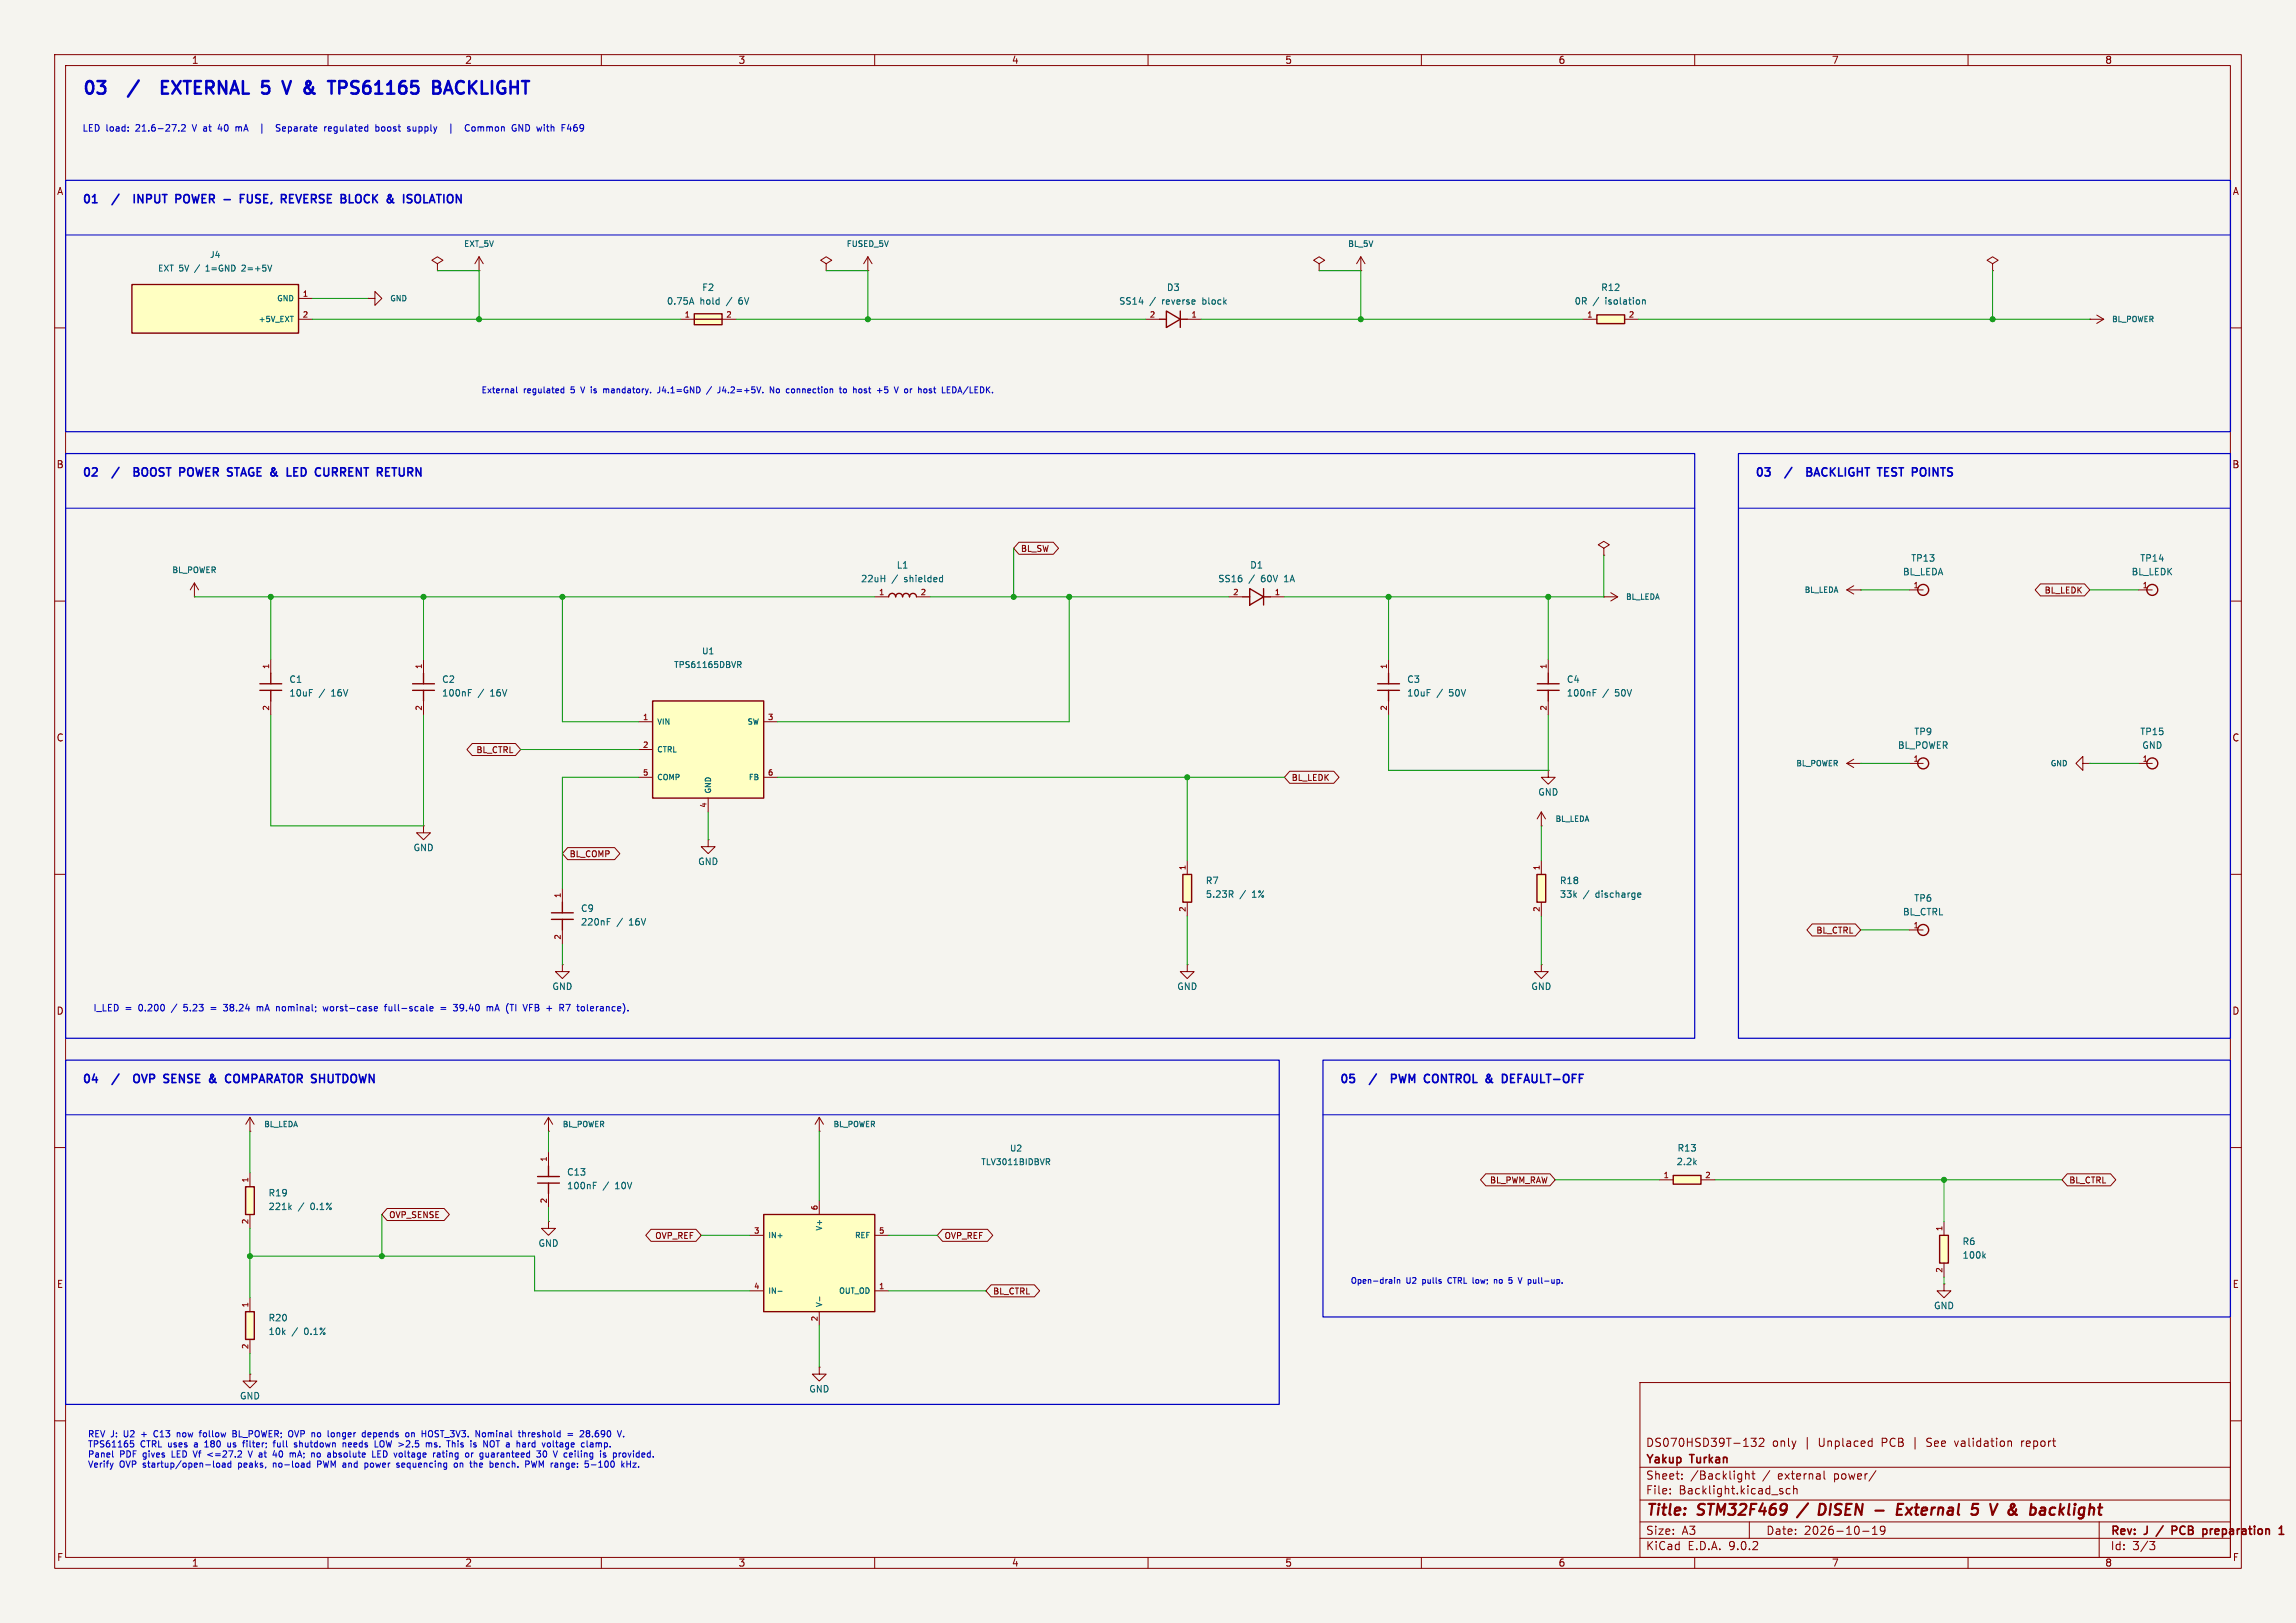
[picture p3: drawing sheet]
<svg xmlns="http://www.w3.org/2000/svg" width="420mm" height="297mm" viewBox="0 0 420 297" stroke-linecap="round" stroke-linejoin="round" font-family="sans-serif">
<defs><g id="words">
<g font-size="3.2" fill="#0000c2">
<text x="15" y="18.4">03</text>
<text x="32.5" y="18.4">EXTERNAL 5</text>
<text x="56.7" y="18.4">V</text>
<text x="61.3" y="18.4">&amp;</text>
<text x="66.8" y="18.4">TPS61165</text>
<text x="86.7" y="18.4">BACKLIGHT</text>
</g>
<g font-size="2.8" fill="#840000">
<text x="301" y="277.9">Title:</text>
<text x="310.6" y="277.9">STM32F469</text>
<text x="334.3" y="277.9">DISEN</text>
<text x="350.2" y="277.9">External</text>
<text x="364.7" y="277.9">5</text>
<text x="369" y="277.9">V &amp;</text>
<text x="377.8" y="277.9">backlight</text>
</g>
<g font-size="2.1" fill="#0000c2">
<text x="15" y="38">01</text>
<text x="26.4" y="38">INPUT</text>
<text x="34.6" y="38">POWER</text>
<text x="44" y="38">-</text>
<text x="47.6" y="38">FUSE,</text>
<text x="55.7" y="38">REVERSE</text>
<text x="67.3" y="38">BLOCK</text>
<text x="76.3" y="38">&amp;</text>
<text x="79.9" y="38">ISOLATION</text>
<text x="15" y="87.9">02</text>
<text x="26.4" y="87.9">BOOST</text>
<text x="35.4" y="87.9">POWER</text>
<text x="44.7" y="87.9">STAGE &amp;</text>
<text x="56.8" y="87.9">LED</text>
<text x="62.6" y="87.9">CURRENT</text>
<text x="74.5" y="87.9">RETURN</text>
<text x="321" y="87.9">03</text>
<text x="332.4" y="87.9">BACKLIGHT TEST</text>
<text x="352.9" y="87.9">POINTS</text>
<text x="15" y="199">04</text>
<text x="26.4" y="199">OVP</text>
<text x="32.5" y="199">SENSE</text>
<text x="41.4" y="199">&amp;</text>
<text x="45" y="199">COMPARATOR SHUTDOWN</text>
<text x="245" y="199">05</text>
<text x="256.4" y="199">PWM</text>
<text x="263.1" y="199">CONTROL</text>
<text x="274.9" y="199">&amp;</text>
<text x="278.5" y="199">DEFAULT-OFF</text>
</g>
<g font-size="2.1" fill="#840000">
<text x="301" y="268.2">Yakup</text>
<text x="301" y="265">DS070HSD39T-132</text>
<text x="309.3" y="268.2">Turkan</text>
<text x="324.1" y="265">only</text>
<text x="330.1" y="265">|</text>
<text x="332.8" y="265">Unplaced</text>
<text x="344.5" y="265">PCB</text>
<text x="350.3" y="265">|</text>
<text x="353" y="265">See</text>
<text x="358.3" y="265">validation</text>
<text x="370.6" y="265">report</text>
<text x="301" y="273.7">File:</text>
<text x="301" y="271">Sheet:</text>
<text x="307.1" y="273.7">Backlight.kicad_sch</text>
<text x="309.2" y="271">/Backlight</text>
<text x="322.5" y="271">/</text>
<text x="325.4" y="271">external</text>
<text x="335.8" y="271">power/</text>
<text x="301" y="281.1">Size:</text>
<text x="307.6" y="281.1">A3</text>
<text x="323" y="281.1">Date:</text>
<text x="330" y="281.1">2026-10-19</text>
<text x="386" y="281.3">Rev:</text>
<text x="392.4" y="281.3">J</text>
<text x="398.6" y="281.3">PCB</text>
<text x="404.8" y="281.3">preparation</text>
<text x="301" y="283.9">KiCad</text>
<text x="308.7" y="283.9">E.D.A.</text>
<text x="316.3" y="283.9">9.0.2</text>
<text x="386" y="283.9">Id:</text>
<text x="390.1" y="283.9">3/3</text>
</g>
<g font-size="1.8" fill="#840000">
<text x="35" y="11.9">1</text>
<text x="85" y="11.9">2</text>
<text x="135" y="11.9">3</text>
<text x="185" y="11.9">4</text>
<text x="235" y="11.9">5</text>
<text x="285" y="11.9">6</text>
<text x="335" y="11.9">7</text>
<text x="385" y="11.9">8</text>
<text x="10.3" y="35.9">A</text>
<text x="408.3" y="35.9">A</text>
<text x="10.3" y="85.9">B</text>
<text x="408.2" y="85.9">B</text>
<text x="10.3" y="135.9">C</text>
<text x="408.2" y="135.9">C</text>
<text x="10.3" y="185.9">D</text>
<text x="408.2" y="185.9">D</text>
<text x="10.3" y="235.9">E</text>
<text x="408.3" y="235.9">E</text>
<text x="10.3" y="285.9">F</text>
<text x="35" y="286.9">1</text>
<text x="85" y="286.9">2</text>
<text x="135" y="286.9">3</text>
<text x="185" y="286.9">4</text>
<text x="235" y="286.9">5</text>
<text x="285" y="286.9">6</text>
<text x="335" y="286.9">7</text>
<text x="385" y="286.9">8</text>
<text x="408.3" y="285.9">F</text>
</g>
<g font-size="1.7" fill="#0000c2">
<text x="15" y="24.4">LED load:</text>
<text x="25" y="24.4">21.6-27.2</text>
<text x="35.6" y="24.4">V at</text>
<text x="40.7" y="24.4">40</text>
<text x="44.1" y="24.4">mA</text>
<text x="52.4" y="24.4">Separate</text>
<text x="61.4" y="24.4">regulated</text>
<text x="71" y="24.4">boost</text>
<text x="77" y="24.4">supply</text>
<text x="85.1" y="24.4">|</text>
<text x="88.5" y="24.4">Common</text>
<text x="97.3" y="24.4">GND with</text>
<text x="106.8" y="24.4">F469</text>
<text x="17" y="185.4">I_LED</text>
<text x="22.9" y="185.4">=</text>
<text x="25.5" y="185.4">0.200</text>
<text x="31.8" y="185.4">/</text>
<text x="34.2" y="185.4">5.23</text>
<text x="41.9" y="185.4">38.24</text>
<text x="48.2" y="185.4">mA</text>
<text x="51.9" y="185.4">nominal;</text>
<text x="60.8" y="185.4">worst-case</text>
<text x="72.3" y="185.4">full-scale</text>
<text x="82.6" y="185.4">=</text>
<text x="85.3" y="185.4">39.40</text>
<text x="91.5" y="185.4">mA</text>
<text x="95.3" y="185.4">(TI</text>
<text x="98.7" y="185.4">VFB +</text>
<text x="105.7" y="185.4">R7</text>
<text x="109.2" y="185.4">tolerance).</text>
</g>
<g font-size="1.7" fill="#006464">
<text x="128.3" y="53.4">F2</text>
<text x="213.3" y="53.4">D3</text>
<text x="292.8" y="53.4">R12</text>
<text x="121.9" y="55.9">0.75A</text>
<text x="128" y="55.9">hold</text>
<text x="133.1" y="55.9">/</text>
<text x="135.5" y="55.9">6V</text>
<text x="204.6" y="55.9">SS14</text>
<text x="210.3" y="55.9">/</text>
<text x="212.7" y="55.9">reverse</text>
<text x="220.3" y="55.9">block</text>
<text x="287.9" y="55.9">0R</text>
<text x="291.4" y="55.9">/</text>
<text x="293.8" y="55.9">isolation</text>
<text x="157.4" y="106.7">22uH</text>
<text x="163.2" y="106.7">/</text>
<text x="163.9" y="104.2">L1</text>
<text x="165.5" y="106.7">shielded</text>
<text x="222.7" y="106.7">SS16</text>
<text x="228.4" y="106.7">/</text>
<text x="228.6" y="104.2">D1</text>
<text x="230.8" y="106.7">60V</text>
<text x="235.3" y="106.7">1A</text>
<text x="348" y="105.5">BL_LEDA</text>
<text x="349.5" y="103">TP13</text>
<text x="389.8" y="105.5">BL_LEDK</text>
<text x="391.4" y="103">TP14</text>
<text x="52.8" y="125.2">C1</text>
<text x="80.8" y="125.2">C2</text>
<text x="257.3" y="125.2">C3</text>
<text x="286.5" y="125.2">C4</text>
<text x="52.8" y="127.7">10uF</text>
<text x="58.4" y="127.7">/</text>
<text x="60.7" y="127.7">16V</text>
<text x="80.8" y="127.7">100nF</text>
<text x="87.4" y="127.7">/</text>
<text x="89.8" y="127.7">16V</text>
<text x="257.3" y="127.7">10uF</text>
<text x="262.8" y="127.7">/</text>
<text x="265.2" y="127.7">50V</text>
<text x="286.5" y="127.7">100nF</text>
<text x="293.2" y="127.7">/</text>
<text x="295.6" y="127.7">50V</text>
<text x="347.1" y="137.2">BL_POWER</text>
<text x="350.1" y="134.7">TP9</text>
<text x="391.4" y="134.7">TP15</text>
<text x="391.8" y="137.2">GND</text>
<text x="281.3" y="145.8">GND</text>
<text x="75.5" y="156">GND</text>
<text x="127.6" y="158.5">GND</text>
<text x="220.5" y="162">R7</text>
<text x="285.2" y="162">R18</text>
<text x="106.2" y="167.1">C9</text>
<text x="220.5" y="164.5">5.23R</text>
<text x="226.8" y="164.5">/</text>
<text x="229.2" y="164.5">1%</text>
<text x="285.2" y="164.5">33k</text>
<text x="289.6" y="164.5">/</text>
<text x="292" y="164.5">discharge</text>
<text x="348" y="167.7">BL_CTRL</text>
<text x="350.1" y="165.2">TP6</text>
<text x="106.2" y="169.6">220nF</text>
<text x="112.8" y="169.6">/</text>
<text x="115.2" y="169.6">16V</text>
<text x="100.9" y="181.4">GND</text>
<text x="215.2" y="181.4">GND</text>
<text x="280" y="181.4">GND</text>
<text x="103.6" y="215.3">C13</text>
<text x="306.6" y="213.4">2.2k</text>
<text x="306.8" y="210.9">R13</text>
<text x="49" y="219.1">R19</text>
<text x="49" y="221.6">221k</text>
<text x="54.5" y="221.6">/</text>
<text x="56.9" y="221.6">0.1%</text>
<text x="103.6" y="217.8">100nF</text>
<text x="110.3" y="217.8">/</text>
<text x="112.7" y="217.8">10V</text>
<text x="98.4" y="228.3">GND</text>
<text x="358.9" y="228">R6</text>
<text x="358.9" y="230.5">100k</text>
<text x="353.7" y="239.8">GND</text>
<text x="49" y="244.5">10k</text>
<text x="49" y="242">R20</text>
<text x="53.4" y="244.5">/</text>
<text x="55.8" y="244.5">0.1%</text>
<text x="43.8" y="256.3">GND</text>
<text x="147.9" y="255">GND</text>
</g>
<g font-size="1.6" fill="#0000c2">
<text x="16" y="263.4">REV J:</text>
<text x="22.8" y="263.4">U2</text>
<text x="26.2" y="263.4">+</text>
<text x="28.7" y="263.4">C13</text>
<text x="33.2" y="263.4">now</text>
<text x="37.6" y="263.4">follow</text>
<text x="43.8" y="263.4">BL_POWER;</text>
<text x="54.3" y="263.4">OVP no</text>
<text x="61.9" y="263.4">longer</text>
<text x="68.4" y="263.4">depends</text>
<text x="76.6" y="263.4">on</text>
<text x="79.8" y="263.4">HOST_3V3.</text>
<text x="89.9" y="263.4">Nominal</text>
<text x="98" y="263.4">threshold</text>
<text x="107.1" y="263.4">=</text>
<text x="109.7" y="263.4">28.690</text>
<text x="16" y="265.2">TPS61165</text>
<text x="16" y="267.1">Panel</text>
<text x="16" y="268.9">Verify</text>
<text x="21.9" y="268.9">OVP startup/open-load</text>
<text x="21.9" y="267.1">PDF</text>
<text x="25.7" y="265.2">CTRL uses</text>
<text x="26.3" y="267.1">gives</text>
<text x="31.8" y="267.1">LED Vf</text>
<text x="35.9" y="265.2">a</text>
<text x="38" y="265.2">180</text>
<text x="38.8" y="267.1">&lt;=27.2</text>
<text x="42.4" y="265.2">us</text>
<text x="44" y="268.9">peaks,</text>
<text x="45.5" y="265.2">filter;</text>
<text x="46.6" y="267.1">V at</text>
<text x="50.5" y="268.9">no-load</text>
<text x="51.3" y="265.2">full</text>
<text x="51.4" y="267.1">40</text>
<text x="54.7" y="267.1">mA;</text>
<text x="55.3" y="265.2">shutdown</text>
<text x="58.9" y="268.9">PWM and</text>
<text x="58.9" y="267.1">no</text>
<text x="62.1" y="267.1">absolute</text>
<text x="64.4" y="265.2">needs</text>
<text x="68" y="268.9">power</text>
<text x="70.5" y="265.2">LOW &gt;2.5</text>
<text x="70.5" y="267.1">LED voltage</text>
<text x="74.1" y="268.9">sequencing</text>
<text x="80.3" y="265.2">ms.</text>
<text x="82.1" y="267.1">rating</text>
<text x="84.4" y="265.2">This</text>
<text x="84.8" y="268.9">on</text>
<text x="88" y="268.9">the</text>
<text x="88.2" y="267.1">or</text>
<text x="88.9" y="265.2">is</text>
<text x="91.1" y="267.1">guaranteed</text>
<text x="91.5" y="265.2">NOT a</text>
<text x="91.8" y="268.9">bench.</text>
<text x="98.1" y="265.2">hard</text>
<text x="98.5" y="268.9">PWM range:</text>
<text x="101.8" y="267.1">30</text>
<text x="103" y="265.2">voltage</text>
<text x="105.1" y="267.1">V ceiling</text>
<text x="109.9" y="268.9">5-100</text>
<text x="110.3" y="265.2">clamp.</text>
<text x="114" y="267.1">is</text>
<text x="116.6" y="267.1">provided.</text>
<text x="116.8" y="268.9">kHz.</text>
</g>
<g font-size="1.5" fill="#006464">
<text x="38.3" y="47.4">J4</text>
<text x="84.8" y="45.4">EXT_5V</text>
<text x="154.8" y="45.4">FUSED_5V</text>
<text x="246.5" y="45.4">BL_5V</text>
<text x="28.8" y="49.9">EXT 5V</text>
<text x="35.8" y="49.9">/</text>
<text x="38.1" y="49.9">1=GND</text>
<text x="44.9" y="49.9">2=+5V</text>
<text x="31.4" y="105.1">BL_POWER</text>
<text x="128.3" y="119.9">U1</text>
<text x="123.2" y="122.4">TPS61165DBVR</text>
<text x="179.4" y="213.4">TLV3011BIDBVR</text>
<text x="184.6" y="210.9">U2</text>
</g>
<g font-size="1.5" fill="#0000c2">
<text x="88" y="72.3">External</text>
<text x="95.8" y="72.3">regulated</text>
<text x="104.6" y="72.3">5</text>
<text x="106.7" y="72.3">V is</text>
<text x="111.2" y="72.3">mandatory.</text>
<text x="121.4" y="72.3">J4.1=GND</text>
<text x="130.7" y="72.3">/</text>
<text x="132.9" y="72.3">J4.2=+5V.</text>
<text x="142.7" y="72.3">No</text>
<text x="145.9" y="72.3">connection</text>
<text x="155.9" y="72.3">to</text>
<text x="158.6" y="72.3">host</text>
<text x="163.2" y="72.3">+5</text>
<text x="166.7" y="72.3">V or</text>
<text x="171.5" y="72.3">host</text>
<text x="176.1" y="72.3">LEDA/LEDK.</text>
<text x="247" y="235.3">Open-drain</text>
<text x="257.2" y="235.3">U2</text>
<text x="260.4" y="235.3">pulls</text>
<text x="265.3" y="235.3">CTRL low;</text>
<text x="274.2" y="235.3">no</text>
<text x="277.2" y="235.3">5</text>
<text x="279.2" y="235.3">V pull-up.</text>
</g>
<g font-size="1.5" fill="#840000">
<text x="186.7" y="101.2">BL_SW</text>
<text x="373.9" y="108.8">BL_LEDK</text>
<text x="87" y="138">BL_CTRL</text>
<text x="236.2" y="143.1">BL_LEDK</text>
<text x="104.1" y="157.1">BL_COMP</text>
<text x="332.1" y="171">BL_CTRL</text>
<text x="272.4" y="216.8">BL_PWM_RAW</text>
<text x="378.4" y="216.8">BL_CTRL</text>
<text x="71.1" y="223.1">OVP_SENSE</text>
<text x="119.7" y="226.9">OVP_REF</text>
<text x="172.7" y="226.9">OVP_REF</text>
<text x="181.6" y="237.1">BL_CTRL</text>
</g>
<g font-size="1.4" fill="#006464">
<text x="47.2" y="59.1">+5V_EXT</text>
<text x="50.6" y="55.3">GND</text>
<text x="71.3" y="55.3">GND</text>
<text x="386.2" y="59.1">BL_POWER</text>
<text x="297.3" y="109.9">BL_LEDA</text>
<text x="330" y="108.7">BL_LEDA</text>
<text x="120.1" y="132.8">VIN</text>
<text x="120.1" y="137.9">CTRL</text>
<text x="136.6" y="132.8">SW</text>
<text x="120.1" y="143">COMP</text>
<text x="136.8" y="143">FB</text>
<text x="328.5" y="140.4">BL_POWER</text>
<text x="375" y="140.4">GND</text>
<text x="130.3" y="145.3" transform="rotate(-90 130.3 145.3)">GND</text>
<text x="284.4" y="150.6">BL_LEDA</text>
<text x="48.2" y="206.5">BL_LEDA</text>
<text x="102.8" y="206.5">BL_POWER</text>
<text x="152.4" y="206.5">BL_POWER</text>
<text x="140.4" y="226.8">IN+</text>
<text x="150.6" y="225.4" transform="rotate(-90 150.6 225.4)">V+</text>
<text x="156.3" y="226.8">REF</text>
<text x="140.4" y="236.9">IN-</text>
<text x="150.6" y="239.3" transform="rotate(-90 150.6 239.3)">V-</text>
<text x="153.3" y="236.9">OUT_OD</text>
</g>
<g font-size="1.4" fill="#a90000">
<text x="55.3" y="54.4">1</text>
<text x="55.3" y="58.2">2</text>
<text x="125.1" y="58.2">1</text>
<text x="132.7" y="58.2">2</text>
<text x="210.2" y="58.2">2</text>
<text x="217.8" y="58.2">1</text>
<text x="290.2" y="58.2">1</text>
<text x="297.8" y="58.2">2</text>
<text x="349.9" y="107.7">1</text>
<text x="391.8" y="107.7">1</text>
<text x="160.7" y="109">1</text>
<text x="168.3" y="109">2</text>
<text x="225.5" y="109">2</text>
<text x="233.1" y="109">1</text>
<text x="49.3" y="122.5" transform="rotate(-90 49.3 122.5)">1</text>
<text x="77.2" y="122.5" transform="rotate(-90 77.2 122.5)">1</text>
<text x="253.7" y="122.5" transform="rotate(-90 253.7 122.5)">1</text>
<text x="283" y="122.5" transform="rotate(-90 283 122.5)">1</text>
<text x="49.3" y="130.1" transform="rotate(-90 49.3 130.1)">2</text>
<text x="77.2" y="130.1" transform="rotate(-90 77.2 130.1)">2</text>
<text x="117.5" y="131.8">1</text>
<text x="140.4" y="131.8">3</text>
<text x="253.7" y="130.1" transform="rotate(-90 253.7 130.1)">2</text>
<text x="283" y="130.1" transform="rotate(-90 283 130.1)">2</text>
<text x="117.5" y="136.9">2</text>
<text x="117.5" y="142">5</text>
<text x="140.4" y="142">6</text>
<text x="349.9" y="139.4">1</text>
<text x="391.8" y="139.4">1</text>
<text x="129.3" y="147.9" transform="rotate(-90 129.3 147.9)">4</text>
<text x="216.9" y="159.4" transform="rotate(-90 216.9 159.4)">1</text>
<text x="281.7" y="159.4" transform="rotate(-90 281.7 159.4)">1</text>
<text x="102.6" y="164.4" transform="rotate(-90 102.6 164.4)">1</text>
<text x="216.9" y="167" transform="rotate(-90 216.9 167)">2</text>
<text x="281.7" y="167" transform="rotate(-90 281.7 167)">2</text>
<text x="102.6" y="172.1" transform="rotate(-90 102.6 172.1)">2</text>
<text x="349.9" y="169.9">1</text>
<text x="100.1" y="212.7" transform="rotate(-90 100.1 212.7)">1</text>
<text x="304.2" y="215.6">1</text>
<text x="311.8" y="215.6">2</text>
<text x="45.5" y="216.5" transform="rotate(-90 45.5 216.5)">1</text>
<text x="100.1" y="220.3" transform="rotate(-90 100.1 220.3)">2</text>
<text x="149.6" y="221.6" transform="rotate(-90 149.6 221.6)">6</text>
<text x="45.5" y="224.1" transform="rotate(-90 45.5 224.1)">2</text>
<text x="137.8" y="225.8">3</text>
<text x="160.7" y="225.8">5</text>
<text x="355.3" y="225.4" transform="rotate(-90 355.3 225.4)">1</text>
<text x="355.3" y="233" transform="rotate(-90 355.3 233)">2</text>
<text x="45.5" y="239.4" transform="rotate(-90 45.5 239.4)">1</text>
<text x="137.8" y="236">4</text>
<text x="160.7" y="236">1</text>
<text x="149.6" y="241.9" transform="rotate(-90 149.6 241.9)">2</text>
<text x="45.5" y="247" transform="rotate(-90 45.5 247)">2</text>
</g>
</g></defs>
<path d="M0 0h420v297h-420z" fill="#f5f4ef" stroke="#f5f4ef" stroke-width=".18"/>
<g fill="none" stroke="#840000" stroke-width=".18">
<path d="M10 10h400v277h-400zM12 12h396v273h-396zM60 10v2M110 10v2M160 10v2M210 10v2M260 10v2M310 10v2M360 10v2M67.3 54.6h1.3v-1.3l1.2 1.3-1.2 1.3v-1.3M67.3 54.6h.1M80 48.3l1-.7-1-.6-1 .6 1 .7v1.2"/>
<path d="M80 49.5h.1M87.6 49.5h.1M87.6 47l-.7 1.3M87.6 47l.8 1.3M87.6 47v2.5M382.3 58.4h.1M382.3 58.4h2.5M383.5 57.7l1.3 .7M384.8 58.4l-1.3 .8M10 60h2M408 60h2M10 110h2"/>
<path d="M408 110h2M77.5 120.7v2.5M77.5 128.3v2.5M391.2 139.7h2.5M10 160h2M408 160h2M10 210h2M408 210h2M100.3 223.5v1.3h1.3l-1.3 1.3-1.2-1.3h1.2M100.3 223.5h.1M300 253h108v32h-108zM10 260h2"/>
<path d="M300 278.5h108M300 274.5h108M300 268.5h108M305.5 273.2v.2M305.5 272.5v.1M307.7 270.5v.2M307.7 269.8v.1M319.3 269.2v1.5M319.3 269.8l.2-.1 .4 .1v.9M320 278.5v3M320.3 263.2h.9l-.5 .6 .5 .1v.6l-.3 .2h-.4l-.2-.2M320.4 269.7h.6"/>
<path d="M320.7 269.2v1.3l.3 .2M321.8 263.3l.6-.1 .2 .1 .1 .3-1 1.1h1M325.9 272.9l.3 .2-.3 .3M325.9 272.4l.2 .1M327.4 272.5l-.4-.1-.3 .3v.4l.2 .2h.5M328.1 272.5l.2-.1 .4 .1v.9M328.1 271.9v1.5M333.7 269.2v1.3l.2 .2M342 263.7l.4 .1M342.4 264.6l-.4 .1M342.4 263.2v1.5M342.5 279.7l.4-.4v1.5"/>
<path d="M343.2 269.1l-1.3 1.9M344.8 279.9l-.3 .3h-.3l-.3-.3 .2-.5 .4-.1 .2 .1a.99 .99 0 0 1-.3 1.4h-.3M357.5 263.7l.4 1M367.5 263.7h.2l.2 .2v.8M369.8 263.7v1M370.1 263.7l-.3 .3M384 278.5v6.5M408 260h2M60 285v2M110 285v2M160 285v2M210 285v2"/>
<path d="M260 285v2M300 281.5h108M310 285v2M340.7 280.2h1.2M342.5 280.8h.9M360 285v2M393.2 282.1h1l-.5 .6 .4 .1 .1 .5-.3 .3h-.5"/>
</g>
<path d="M395.7 279.2l-1.3 1.9M398 279.4l-.7-.1v1.5M398 280l-.7 .1M403.5 279.9l.2 .2v.4l-.2 .2M416.9 279.7l.4-.4v1.5M416.9 280.8h.9" fill="none" stroke="#840000" stroke-width=".3"/>
<path d="M330.7 275.1l-2 2.6M333.7 275.3l-.8-.1-.2 2h.4l.6-.3M343 276.4h1.6M347.1 276.2h.7M348.2 275.2h-1l-.2 2h.9M348.7 275.9l.9 1.3M349.8 275.9l-1.2 1.3M368.5 275.6l-.9 .7a.52 .52 0 0 0-.1 .8 .52 .52 0 0 0 .8-.1l.3-.4M368.5 275.5l-.2-.3a.41 .41 0 0 0-.5 .5l.2 .6 .7 .8M376.9 275.2l-.2 2M377 276.4l.4 .8M377.6 275.9l-.9 .7" fill="none" stroke="#840000" stroke-width=".4"/>
<g fill="none" stroke="#840000" stroke-width=".25">
<path d="M75.5 125.1h4M75.5 126.3h4M77.5 123.2v1.9M77.5 126.3v2"/>
<circle cx="393.7" cy="139.7" r="1"/>
</g>
<path d="M85.7 126.7h.4M85.7 126.2h.5" fill="none" stroke="#006464" stroke-width=".18"/>
<path d="M127 57.4h5.1v2h-5.1z" fill="#ffffc2"/>
<path d="M127 57.4h5.1v2h-5.1zM127 58.4h5.1" fill="none" stroke="#840000" stroke-width=".25"/>
<path d="M124.5 58.4h2.5M132.1 58.4h2.5" fill="none" stroke="#840000" stroke-width=".18"/>
<path d="M126.5 54.5l.4 1.2" fill="none" stroke="#006464" stroke-width=".18"/>
<path d="M24.1 52.1h30.5v8.9h-30.5z" fill="#ffffc2"/>
<g fill="none" stroke="#840000" stroke-width=".25">
<path d="M24.1 52.1h30.5v8.9h-30.5zM162.6 109.2a.63 .63 0 0 1 .6-.6 .63 .63 0 0 1 .6 .6 .63 .63 0 0 1 .7-.6 .63 .63 0 0 1 .6 .6 .63 .63 0 0 1 .6-.6 .63 .63 0 0 1 .7 .6 .63 .63 0 0 1 .6-.6 .63 .63 0 0 1 .6 .6M281.2 125.1h4M281.2 126.3h4M283.2 123.2v1.9M283.2 126.3v2"/>
<circle cx="351.8" cy="107.9" r="1"/>
<circle cx="393.7" cy="107.9" r="1"/>
</g>
<g fill="none" stroke="#840000" stroke-width=".18">
<path d="M54.6 54.6h2.5M54.6 58.4h2.5M35.6 109.2h.1M35.6 106.7l-.8 1.3M35.6 106.7l.7 1.3M35.6 106.7v2.5M160 109.2h2.6M167.6 109.2h2.6M293.4 100.3l1-.6-1-.6-1 .6 1 .6v1.3M293.4 101.6h.1M293.4 109.2h.1M293.4 109.2h2.5"/>
<path d="M294.6 108.5l1.3 .7M295.9 109.2l-1.3 .8M337.8 108h2.6M337.8 108l1.3 .7M339.1 107.2l-1.3 .8M340.4 108h.1M349.2 108h2.6M391.2 108h2.5M283.2 120.7v2.5M283.2 128.3v2.5M283.2 141v1.2h1.3l-1.3 1.3-1.3-1.3h1.3M283.2 141h.1"/>
</g>
<path d="M37.7 49.6h.6M37.8 48.8h-.1M44.4 48.5l-.1 .1M44.8 49l-.6 .6h.7M53.1 57.9h.6M172.1 105.7h.3M172.4 105.3v1.2M172.4 106.4l-.3 .1M291.4 126.7h.4M291.4 126.2h.6" fill="none" stroke="#006464" stroke-width=".18"/>
<path d="M119.4 128.3h20.3v17.8h-20.3z" fill="#ffffc2"/>
<path d="M119.4 128.3h20.3v17.8h-20.3z" fill="none" stroke="#840000" stroke-width=".25"/>
<path d="M116.8 132.1h2.6M116.8 137.2h2.6M139.7 132.1h2.5M116.8 142.2h2.6M129.5 146.1v2.5M139.7 142.2h2.5M102.9 176.5v1.3h1.2l-1.2 1.3-1.3-1.3h1.3M102.9 176.5h.1" fill="none" stroke="#840000" stroke-width=".18"/>
<path d="M134.9 121.1h.5l.2 .2-.1 .3h-.6M135.2 121.6l.4 .6" fill="none" stroke="#006464" stroke-width=".18"/>
<path d="M44.9 240h1.6v5.1h-1.6z" fill="#ffffc2"/>
<path d="M44.9 240h1.6v5.1h-1.6z" fill="none" stroke="#840000" stroke-width=".25"/>
<path d="M45.7 237.5v2.5M45.7 251.5v1.2h1.3l-1.3 1.3-1.3-1.3h1.3M45.7 251.5h.1M45.7 245.1v2.5" fill="none" stroke="#840000" stroke-width=".18"/>
<path d="M139.7 222.2h20.3v17.8h-20.3z" fill="#ffffc2"/>
<path d="M47.5 125.1h4M47.5 126.3h4M49.5 123.2v1.9M49.5 126.3v2M100.9 167h4M100.9 168.2h4M102.9 165.1v1.9M102.9 168.2v2M139.7 222.2h20.3v17.8h-20.3z" fill="none" stroke="#840000" stroke-width=".25"/>
<g fill="none" stroke="#840000" stroke-width=".18">
<path d="M49.5 120.7v2.5M49.5 128.3v2.5M102.9 162.6v2.5M102.9 170.2v2.5M149.9 207h.1M149.9 204.5v2.5M149.9 219.7v2.5M149.9 204.5l-.8 1.2M149.9 204.5l.7 1.2M137.2 226.1h2.5M137.2 236.2h2.5M160 226.1h2.6"/>
<path d="M160 236.2h2.6M149.9 250.2v1.3h1.2l-1.2 1.2-1.3-1.2h1.3M149.9 250.2h.1M149.9 240v2.6"/>
</g>
<path d="M111.1 168.7h.4M111.1 168.1h.5M191.4 212h.4l.2 .3-.1 .3h-.5M191.6 212.6l.4 .5M142.3 236.3h.8M149.9 237.3v.8" fill="none" stroke="#006464" stroke-width=".18"/>
<path d="M44.9 217.2h1.6v5h-1.6z" fill="#ffffc2"/>
<path d="M44.9 217.2h1.6v5h-1.6zM98.3 215.3h4M98.3 216.5h4M100.3 213.4v1.9M100.3 216.5v1.9" fill="none" stroke="#840000" stroke-width=".25"/>
<g fill="none" stroke="#840000" stroke-width=".18">
<path d="M77.5 151.1v1.3h1.2l-1.2 1.3-1.3-1.3h1.3M77.5 151.1h.1M129.5 153.7v1.2h1.3l-1.3 1.3-1.2-1.3h1.2M129.5 153.7h.1M45.7 207h.1M45.7 204.5v2.5M45.7 214.6v2.6M45.7 204.5l-.7 1.2M45.7 204.5l.8 1.2M100.3 207h.1M100.3 204.5v2.5M100.3 210.8v2.6"/>
<path d="M100.3 218.4v2.6M100.3 204.5l-.7 1.2M100.3 204.5l.8 1.2M45.7 222.2v2.6"/>
</g>
<path d="M108.5 216.9h.4M108.5 216.3h.6M53 220.9l.3 .5M53.3 220.6l-.5 .4" fill="none" stroke="#006464" stroke-width=".18"/>
<path d="M216.4 160h1.6v5.1h-1.6z" fill="#ffffc2"/>
<path d="M216.4 160h1.6v5.1h-1.6z" fill="none" stroke="#840000" stroke-width=".25"/>
<path d="M217.2 157.5v2.5M217.2 176.5v1.3h1.2l-1.2 1.3-1.3-1.3h1.3M217.2 176.5h.1M217.2 165.1v2.5" fill="none" stroke="#840000" stroke-width=".18"/>
<path d="M225.1 163.6l.4 .6M225.4 163.1l.1 .1-.1 .4" fill="none" stroke="#006464" stroke-width=".18"/>
<path d="M354.8 226.1h1.6v5h-1.6z" fill="#ffffc2"/>
<g fill="none" stroke="#840000" stroke-width=".25">
<path d="M212.1 58.4h1.3M213.4 56.9l2.5 1.5-2.5 1.5zM215.9 58.4h1.3M215.9 56.9v3M227.3 109.2h1.3M228.6 107.7l2.5 1.5-2.5 1.5zM231.1 109.2h1.3M231.1 107.7v3M252 125.1h4M252 126.3h4M254 123.2v1.9M254 126.3v2"/>
<path d="M354.8 226.1h1.6v5h-1.6z"/>
<circle cx="351.8" cy="139.7" r="1"/>
</g>
<g fill="none" stroke="#840000" stroke-width=".18">
<path d="M151.1 48.3l1-.7-1-.6-1 .6 1 .7v1.2M151.1 49.5h.1M158.7 49.5h.1M158.7 47l-.7 1.3M158.7 47l.8 1.3M158.7 47v2.5M209.5 58.4h2.6M217.2 58.4h2.5M364.5 48.3l1-.7-1-.6-1 .6 1 .7v1.2M364.5 49.5h.1M224.8 109.2h2.5M232.4 109.2h2.5"/>
<path d="M254 120.7v2.5M254 128.3v2.5M337.8 139.7l1.3 .8M337.8 139.7h2.6M339.1 138.9l-1.3 .8M340.4 139.7h.1M349.2 139.7h2.6M381 139.7v-1.3l-1.3 1.3 1.3 1.3v-1.3h1.3M382.3 139.7h.1M355.6 223.5v2.6M355.6 231.1v2.6"/>
</g>
<path d="M362.8 229.8l.4 .4M363.2 229.4l-.5 .5" fill="none" stroke="#006464" stroke-width=".18"/>
<path d="M306.1 215.1h5v1.6h-5z" fill="#ffffc2"/>
<path d="M306.1 215.1h5v1.6h-5z" fill="none" stroke="#840000" stroke-width=".25"/>
<path d="M241.3 48.3l1-.7-1-.6-1 .6 1 .7v1.2M241.3 49.5h.1M303.5 215.9h2.6M311.1 215.9h2.6" fill="none" stroke="#840000" stroke-width=".18"/>
<path d="M292.1 57.6h5.1v1.6h-5.1z" fill="#ffffc2"/>
<g fill="none" stroke="#840000" stroke-width=".25">
<path d="M292.1 57.6h5.1v1.6h-5.1z"/>
<circle cx="351.8" cy="170.2" r="1"/>
</g>
<g fill="none" stroke="#840000" stroke-width=".18">
<path d="M248.9 49.5h.1M248.9 47l-.7 1.3M248.9 47l.8 1.3M248.9 47v2.5M289.6 58.4h2.5M297.2 58.4h2.5M281.9 151.1h.1M281.9 148.6l-.7 1.3M281.9 148.6l.8 1.3M281.9 148.6v2.5M281.9 176.5v1.3h1.3l-1.3 1.3-1.2-1.3h1.2M281.9 176.5h.1"/>
<path d="M349.2 170.2h2.6"/>
</g>
<path d="M300.4 54.9v.8M300.4 55l.2-.1h.3l.1 .8" fill="none" stroke="#006464" stroke-width=".18"/>
<path d="M281.1 160h1.6v5.1h-1.6z" fill="#ffffc2"/>
<path d="M281.1 160h1.6v5.1h-1.6z" fill="none" stroke="#840000" stroke-width=".25"/>
<g fill="none" stroke="#840000" stroke-width=".18">
<path d="M186.4 99.2h6.3l.9 1.1-.9 1.1h-6.3l-1-1.1zM373.2 106.8h8.1l1 1.2-1 1.1h-8.1l-.9-1.1zM86.4 136.1h7.9l.9 1.1-.9 1.1h-7.9l-1-1.1zM103.8 155.1h8.6l1 1.1-1 1.1h-8.6l-.9-1.1zM235.9 141.1h8.1l.9 1.1-.9 1.1h-8.1l-1-1.1zM281.9 157.5v2.5M281.9 165.1v2.5M331.5 169.1h7.9l1 1.1-1 1.1h-7.9l-1-1.1zM271.8 214.8h11.7l1 1.1-1 1.1h-11.7l-1-1.1zM378.2 214.8h7.9l.9 1.1-.9 1.1h-7.9l-1-1.1zM70.8 221.1h10.4l1 1.1-1 1.2h-10.4l-1-1.2zM119.1 225h8.2l1 1.1-1 1.1h-8.2l-1-1.1z"/>
<path d="M172.4 225h8.2l1 1.1-1 1.1h-8.2l-1-1.1zM181.3 235.1h7.9l1 1.1-1 1.1h-7.9l-1-1.1zM355.6 234.9v1.3h1.3l-1.3 1.3-1.3-1.3h1.3M355.6 234.9h.1"/>
</g>
<path d="M299.7 163.4l.4 .1v.2l-.5 .1M300.1 164.2h-.4" fill="none" stroke="#006464" stroke-width=".18"/>
<g fill="none" stroke="#0000c2" stroke-width=".18">
<path d="M23.4 23.9v.1M23.4 23.3v.1M32.7 23.9v.1M33.2 22.9l.5-.1 .2 .3-.7 .9h.7M40.2 22.7l-.3 .9h.7M43.2 23.2v.8M43.6 23.3l-.3-.1-.1 .1M47.9 22.7v1.7M51.2 22.9l-.4-.1-.3 .2 .1 .3 .6 .2v.4l-.2 .1-.5-.1M52.1 23.2l-.4 .2v.5l.4 .1M52.2 23.5l-.5 .1M59.6 23.2h.1"/>
<path d="M60.1 23.6l.5-.1v-.2l-.4-.1-.1 .2v.5h.5M68.8 23.3l.3-.1 .2 .2-.1 .5h-.4M69.9 23.3l.3-.1 .2 .2v.4l-.2 .2-.3-.1-.1-.1zM76.1 23.9l-.2 .1-.3-.1M76.1 23.2v.8M82.5 22.7v1.7M86.4 23.3l.3-.1 .2 .2v.4l-.2 .2-.3-.1-.1-.1zM87.4 23.3l.4-.1 .2 .2M87.4 23.2v.8M96.8 23l-.6-.2v1.2l.6-.2M105.3 22.8h.2M105.4 23.3l.2 .2v.3l-.2 .2"/>
<path d="M106.2 24h.2M106.5 22.8l-.3 .1-.1 .1v.4l.4 .1M12 43h396M94.5 70.8v.9l.1 .2M102.6 71.7l.2 .2 .3-.1M103.1 70.8v1.1M103.1 71.2h-.3l-.2 .2M106.2 70.8l.4 1.1M110.4 71.2v.7M110.8 71.2l-.4 .1M120.7 70.8l-.1 .9-.3 .2M130.2 70.7l-1 1.5"/>
<path d="M131.7 70.8l-.1 .9M132.4 70.7l-.2 .8h.6M141.5 70.8v1.1l-.6-1.1v1.1M142.4 71.2l-.4 .2 .1 .4 .3 .1M145 71.2l.4 .2-.1 .4-.3 .1M153.5 71.2h.4M153.7 71.8l.2 .1M154.4 71.2h.2l.2 .2v.3l-.2 .2-.3-.2zM158.1 71.8l.3 .1M158.2 71.2l-.1 .1 .1 .2M161.9 70.8h.5M162 71.2h.2l.2 .2v.4l-.4 .1"/>
<path d="M165.6 71.2h.2l.2 .2v.3l-.2 .2-.3-.2zM170.8 71.2h.4M170.9 70.8v.9l.2 .2M174.8 71.1v.5M175.2 71.9l.4-1.1 .3 1.1M175.3 71.6h.5M12 93h298M318 93h90M33.6 184.9h.1M33.7 183.8v.5M38.6 184.4h.9M38.6 184.7h.9"/>
<path d="M40.9 183.8h.7l-.4 .5h.2M40.9 184.9l.5 .1M47 184.2v.8M47 184.3l.4-.1 .2 .2M47.6 184.4v.6M47.7 184.2l-.1 .2M59.1 184.2l.2 .8 .3-.6 .2 .6 .2-.8M70.3 184.2h.5M70.8 183.8l-.3 .2v1M71.2 184.2v.7l.3 .1 .2-.1M71.7 184.2v.8M80.6 184.4h1"/>
<path d="M80.6 184.7h1M82.9 183.8h.8l-.4 .5M84.8 183.9l-.4-.1-.3 .2 .1 .5h.4l.2-.1M84.8 184.7l-.2 .2-.4 .1M90 184.2l.1 .2v.6M90.5 185l.4-1.2 .4 1.2M90.6 184.7h.6M97.9 184.4h.4M98.3 183.8h-.4v1.2h.5M108.2 184.2l.3 .1 .1 .2-.6 .1M108.5 184.9l-.3 .1M12 204h222"/>
<path d="M242 204h166M255.1 233.8v.1M255.1 234.1v.7M255.6 234.1v.7M255.6 234.2h.4l.1 .6M273.4 234.2h.4v.6M273.4 234.1v.7M276.2 234.2h.2l.2 .2v.3l-.4 .1M276.6 233.8h-.5l-.1 .5M20.6 265.5v1l.2 .1M20.7 267.7l-.3 .8M24 264.1h.3l.2 .2-.1 .4-.4 .1"/>
<path d="M28.3 262l-.2 .3 .2 .5M32.4 262.2v.7M32.7 262.2l-.3 .1M36.4 262.2h.5M36.9 261.8l-.3 .2M37.5 264.8h.6M37.6 263.9l-.1 .1M38.9 265.9l-.9 .3 .9 .3M39.7 267.8l.3-.1 .2 .3v.3l-.2 .2-.4-.2zM40.7 267.8h.4l.1 .7M41.2 268l-.4 .1-.2 .1 .2 .3 .4-.1M41.7 264v.6l.3 .2"/>
<path d="M42.2 267.8l-.3-.1-.2 .3 .1 .4h.4M42.2 267.4v1.1M42.6 261.8h.4l.2 .2-.2 .3 .2 .2 .1 .2-.3 .2h-.4zM42.6 262.3h.4M45.4 265.5l.4 1.1 .4-1.1M49.9 266.3h.8M50 267.7v.8M50.1 263.8v1M50.2 267.7l-.2 .1M50.8 264v.7M53.7 265.9l.4 .1v.6M54.3 264.1l-.3-.1-.2 .2 .1 .2 .4 .1v.2h-.5"/>
<path d="M54.8 263.6v1.2M54.9 264.1h-.1M56.2 268.4h.5M56.7 267.4v1.1M58 266.4l.2 .2h.3M58.1 268h.4M58.5 265.9h-.3l-.2 .2M58.5 267.4h-.4v1.1M61 262.2l.2 .2v.3l-.2 .2M61 265.5v1.1M61.1 265.9h.3l.2 .2-.1 .4-.4 .1M62.8 264v.8"/>
<path d="M63.3 264.2v.6M63.7 264.2l.1 .5 .3 .1M64.3 264.3l-.6 .1M66.9 267.7l.3 .1 .1 .2-.1 .4-.3 .1M67.3 262.6l.6-.1-.1-.3h-.3l-.2 .1 .1 .6h.4M68.2 266.6h.5M69.1 266h.4M69.5 264v.4a.38 .38 0 0 0 .2 .4 .38 .38 0 0 0 .4-.1M69.7 265.5h-.6v1.1h.6M72.9 268.1l.2 .2-.2 .2M73.5 267.9v.4l.2 .2M74 268l-.5 .1"/>
<path d="M75.3 262.3l.4-.1 .1 .7M75.3 262.2v.7M77.2 261.8v1.1M77.9 261.8v1.1M78.4 262l.2-.2a.39 .39 0 0 1 .5 .4v.4a.39 .39 0 0 1-.5 .3M78.6 264l.4 .2v.6M79.5 264.7h.4M79.5 264.1v.3l.4 .1M80.3 265.9l.2 .1v.6M80.5 266.6h-.1M80.5 266.2h-.1M80.9 265.9h.4"/>
<path d="M81 265.5v1l.3 .1M82 263.6v1.2M82.7 263.6v1.2M83.1 268v.3l.2 .2 .3-.1 .1-.4M83.8 264v.8M84.2 267.7v.8M86.1 267.4v.9M86.5 265.9h.1M86.7 267.4v1.1M86.9 267.7l.3 .2v.6M89.3 262.2v.7M89.5 262.2l-.2 .1"/>
<path d="M90 265.9h.4v.7M90.4 266.6h-.4M90.4 266.2h-.4M90.7 268.4h.4M91.1 263.6v1.2M91.2 267.9v.1l-.6 .1M96.7 262.2v.7M97 262.2l-.3 .2M97.2 267.4l.3 1.1 .2-.8 .2 .8 .3-1.1M97.3 264.6l.1 .1 .4 .1M97.5 262.2l-.2 .1v.5l.2 .1M97.8 264h-.3l-.2 .3"/>
<path d="M97.9 262.5l-.6 .1M99.9 265.7v.7l-.3 .2M101.2 265.5l.4 1.1M101.6 264h.5M101.8 263.6v1l.3 .2M102.5 264.4v.3M104.2 266v.6h.5M104.7 266.2l-.5 .1M106.1 261.9l.5-.1 .2 .3-.7 .8h.7M107.3 262.2l-.1-.2 .2-.2 .4 .1v.3M108.2 268.1h.8M109 264.1l.4-.1 .1 .2"/>
<path d="M109 264v.8M109.2 261.8l-.3 .3v.6l.1 .2h.3M109.3 262.2h-.2l-.2 .3M109.5 264.2v.6M109.9 264l-.4 .2M112.2 265.9v1.1M112.7 266v.5l-.5 .1M113.2 265.9v.7M113.3 266l-.1 .1M114.7 267.4v1.1M114.7 267.9h.6M115.3 267.4v1.1"/>
<path d="M115.8 267.7h.6l-.6 .8h.6M115.9 265.5v.1M115.9 265.9v.7"/>
</g>
<g fill="none" stroke="#009600" stroke-width=".18">
<path d="M57.1 58.4h67.4M57.1 54.6h10.2M80 49.5h7.6v8.9M134.6 58.4h74.9M151.1 49.5h7.6v8.9M219.7 58.4h69.9M241.3 49.5h7.6v8.9M299.7 58.4h82.6M364.5 49.5v8.9M35.6 109.2h124.4M49.5 109.2v11.5M77.5 109.2v11.5"/>
<path d="M102.9 109.2v22.9h13.9M170.2 109.2h54.6M185.4 100.3v8.9M195.6 109.2v22.9h-53.4M254 109.2v11.5M283.2 109.2v11.5M293.4 101.6v7.6h-58.5M340.4 108h8.8M382.3 108h8.9M49.5 130.8v20.3h28v-20.3M95.2 137.2h21.6M254 130.8v10.2h29.2v-10.2"/>
<path d="M340.4 139.7h8.8M382.3 139.7h8.9M116.8 142.2h-13.9v20.4M129.5 148.6v5.1M142.2 142.2h92.7M217.2 142.2v15.3M281.9 151.1v6.4M102.9 172.7v3.8M217.2 167.6v8.9M281.9 167.6v8.9M340.4 170.2h8.8M45.7 207v7.6"/>
<path d="M100.3 207v3.8M149.9 207v12.7M284.5 215.9h19M313.7 215.9h63.5M355.6 215.9v7.6M45.7 224.8v12.7M45.7 229.9h52.1v6.3h39.4M69.8 222.2v7.7M100.3 221v2.5M128.3 226.1h8.9M162.6 226.1h8.8M162.6 236.2h17.7"/>
<path d="M355.6 233.7v1.2M45.7 247.6v3.9M149.9 242.6v7.6"/>
</g>
<g fill="none" stroke="#0000c2" stroke-width=".3">
<path d="M15.6 35.7l.2-.1 .4 .1M16.9 37.1h.9M17.2 35.8l.1-.2v1.5M21.8 35.5l-1.3 2M24.6 35.6v1.5M26.1 35.6v1.5l-.8-1.5v1.5M27.6 35.7l-.2-.1h-.6v1.5M28.3 35.6v1.2M29.2 35.6v1.2M29.7 35.6h.9M30.1 35.6v1.5M33 35.7l-.2-.1h-.6v1.5"/>
<path d="M34.6 35.8a.5 .5 0 0 0-.6-.2 .5 .5 0 0 0-.4 .5v.5a.5 .5 0 0 0 .7 .5M35.1 35.6l.4 1.5M36.4 35.6l-.3 1.5M37.7 35.6h-.7v1.5M39.1 35.7l-.2-.1h-.6v1.5M44 36.3h.5M44.7 35.6h-.7v1.5M45.3 35.6v1.2M46.1 35.6v1.4l-.3 .1-.5-.1M46.8 37l.5 .1M47.6 35.7l-.5-.1-.3 .3 .1 .3 .4 .2M49 35.6h-.7v1.5"/>
<path d="M52.3 35.7l-.2-.1h-.6v1.5M53.7 35.6h-.7v1.5M54.1 35.6l.5 1.5 .5-1.5M56.3 35.6h-.7v1.5M57.8 35.7l-.2-.1h-.6v1.5M59.3 35.7l-.6-.1-.2 .1M60.6 35.6h-.7v1.5M63.1 35.7l-.2-.1h-.5v1.5M63.9 35.6v1.5M65.1 35.8a.51 .51 0 0 1 .9 0M66.7 36v.7M67.6 35.7h-.1a.54 .54 0 0 0-.7 .1"/>
<path d="M68.2 35.6v1.5M69.1 35.6l-.9 .9M71.1 35.8l.2-.2 .3 .2M73.8 35.6v1.5M75.3 35.7l-.5-.1-.2 .1M76 35.8a.51 .51 0 0 1 .8 0M77.6 35.6v1.5M78.6 37.1l.5-1.5 .5 1.5M78.7 36.7h.7M79.8 35.6h.9M80.3 35.6v1.5M81.2 35.6v1.5"/>
<path d="M81.9 35.8a.51 .51 0 0 1 .9 0M84.3 35.6v1.5l-.8-1.5v1.5M15.6 85.7l.2-.1 .4 .1M16.9 85.7l.2-.1 .6 .1M21.8 85.5l-1.3 2M24.6 85.6h.5l.2 .1v.3l-.2 .3a.4 .4 0 0 1 .3 .4 .4 .4 0 0 1-.3 .4h-.5zM24.6 86.3h.5M26.1 85.8a.51 .51 0 0 1 .8 0M27.6 85.8a.51 .51 0 0 1 .9 0M30 85.7l-.6-.1-.2 .1M30.4 85.6h.9M30.8 85.6v1.5"/>
<path d="M33.7 85.7l-.2-.1h-.6v1.5M34.4 85.8a.51 .51 0 0 1 .9 0M34.4 86.9l.3 .2h.3M35.8 85.6l.4 1.5M37.1 85.6l-.3 1.5M38.4 85.6h-.7v1.5M39.8 85.7l-.2-.1h-.5v1.5M42.5 85.7l-.6-.1-.2 .1M42.9 85.6h.9M43.3 85.6v1.5M44.1 87.1l.5-1.5 .5 1.5M46.3 85.7a.54 .54 0 0 0-.7 .1"/>
<path d="M47.8 85.6h-.7v1.5M49.8 85.8l.2-.2 .3 .2M52.6 85.6v1.5M54.5 85.6h-.7v1.5M55.1 85.6a.76 .76 0 0 1 .9 .8 .76 .76 0 0 1-.9 .7zM58.6 85.7a.54 .54 0 0 0-.8 .1M59.3 85.6v1.2M60.1 85.6v1.2M61.2 86.4l.5 .7M61.6 86.2l.1-.3-.1-.2-.8-.1v1.5M63.1 85.7l-.2-.1h-.6v1.5M64.6 85.6h-.8v1.5"/>
<path d="M66.1 85.6v1.5l-.9-1.5v1.5M66.6 85.6h.8M67 85.6v1.5M69.8 85.7l-.2-.1h-.5v1.5M71.3 85.6h-.7v1.5M71.7 85.6h.9M72.1 85.6v1.5M73.1 85.6v1.2M73.9 85.6v1.2l-.1 .2-.5 .1M75.4 85.7l-.2-.1h-.6v1.5M77 85.6v1.5l-.9-1.5v1.5M321.6 85.7l.2-.1 .4 .1"/>
<path d="M322.8 85.6h1l-.5 .6M327.8 85.5l-1.3 2M330.6 85.6h.5l.2 .1v.3l-.2 .3a.4 .4 0 0 1 .3 .4 .4 .4 0 0 1-.3 .4h-.5zM330.6 86.3h.5M331.8 87.1l.5-1.5 .5 1.5M334.2 85.7h-.1a.54 .54 0 0 0-.7 .1M334.8 85.6v1.5M335.7 85.6l-.9 .9M336.3 85.6v1.5M337.6 85.6v1.5M339.1 85.7a.54 .54 0 0 0-.8 .1M339.8 85.6v1.5"/>
<path d="M340.6 85.6v1.5M341.1 85.6h.9M341.6 85.6v1.5M343.4 85.6h.9M343.8 85.6v1.5M345.5 85.6h-.7v1.5M346.9 85.7l-.6-.1-.2 .1M347.3 85.6h.9M347.8 85.6v1.5M350.6 85.7l-.2-.1h-.6v1.5M351.3 85.8a.5 .5 0 0 1 .6-.2 .5 .5 0 0 1 .4 .5v.5l-.2 .4M352.9 85.6v1.5"/>
<path d="M354.5 85.6v1.5l-.9-1.5v1.5M355 85.6h.8M355.4 85.6v1.5M357.1 85.7l-.5-.1-.3 .1M15.6 196.7l.2-.1 .4 .1M17.3 196.5l-.4 1.1M21.8 196.5l-1.3 2M24.6 196.8a.5 .5 0 0 1 .5-.2 .5 .5 0 0 1 .4 .5v.5a.5 .5 0 0 1-.5 .5 .5 .5 0 0 1-.5-.5zM25.9 196.6l.5 1.5 .5-1.5M28.2 196.7l-.2-.1h-.6v1.5M30.8 196.7l-.5-.1-.2 .1M31.5 197.3h.5"/>
<path d="M32.2 196.6h-.7v1.5h.7M33.7 196.6v1.5l-.9-1.5v1.5M35.2 196.7l-.6-.1-.2 .1M36.6 196.6h-.8v1.5M38.6 196.8l.2-.2 .3 .2M42.2 196.7h-.1a.54 .54 0 0 0-.7 .1M42.8 196.8a.5 .5 0 0 1 .6-.2 .5 .5 0 0 1 .4 .5v.5l-.2 .4M44.4 198.1v-1.5l.5 1.1 .5-1.1v1.5M46.9 196.7l-.2-.1h-.6v1.5M47.4 198.1l.5-1.5 .5 1.5M49.7 196.7l-.2-.1h-.6v1.5M50.2 198.1l.5-1.5 .5 1.5"/>
<path d="M51.5 196.6h.8M51.9 196.6v1.5M52.8 196.8a.51 .51 0 0 1 .9 0M55.2 196.7l-.2-.1h-.6v1.5M57.8 196.7l-.5-.1-.2 .1M58.5 196.6v1.5M59.3 196.6v1.5M60.1 196.6v1.2M60.9 196.6v1.2M61.4 196.6h.9M61.8 196.6v1.5M63.5 196.8l-.4-.2h-.3v1.5"/>
<path d="M64.3 196.8a.51 .51 0 0 1 .8 0M65.7 196.6l.4 1.5M67 196.6l-.4 1.5M68.4 196.6v1.5l-.8-1.5v1.5M245.6 196.7l.2-.1 .4 .1M247.7 196.6h-.7l-.1 .7M251.8 196.5l-1.3 2M254.6 197.4l.7-.1 .1-.2-.1-.4-.2-.1h-.5v1.5M255.9 196.6l.4 1.5M257.2 196.6l-.4 1.5M257.8 198.1v-1.5l.5 1.1 .5-1.1v1.5M261.5 196.7h-.1a.54 .54 0 0 0-.7 .1"/>
<path d="M262.1 197.6a.5 .5 0 0 0 .6 .5M263 196.8a.5 .5 0 0 0-.6-.2 .5 .5 0 0 0-.3 .5M264.6 196.6v1.5l-.9-1.5v1.5M265.1 196.6h.8M265.5 196.6v1.5M267.2 196.7l-.2-.1h-.6v1.5M267.9 196.8a.51 .51 0 0 1 .9 0M269.5 196.6v1.5M272.1 196.8l.2-.2 .3 .2M275.6 196.8l-.4-.2h-.4v1.5M277.1 196.6h-.8v1.5M277.7 197.3h.5"/>
<path d="M278.4 196.6h-.7v1.5M278.8 198.1l.5-1.5 .5 1.5M280.3 196.6v1.2M281.1 196.6v1.2M281.8 196.6v1.5M282.8 196.6h.9M283.3 196.6v1.5M286.1 196.8a.51 .51 0 0 1 .8 0M288.3 196.6h-.7v1.5M289.6 196.6h-.7v1.5"/>
</g>
<g fill="none" stroke="#0000c2" stroke-width=".46">
<path d="M16 15.1a.53 .53 0 0 1 .8 0M17.8 14.8h1.4l-.7 .9M25.4 14.7l-2 3M29.7 15.9h.7M30.7 14.8h-1v2.3h1M31.5 14.8l1.5 2.3M33 14.8l-1.5 2.3M33.6 14.8h1.3M34.3 14.8v2.3M36.8 14.8h-1.1v2.3M39 15.1l-.4-.3h-.8v2.3M41.4 14.8v2.3l-1.3-2.3v2.3"/>
<path d="M42.1 17.1l.8-2.3 .8 2.3M44.4 14.8v2.3M49.1 14.8h-1l-.2 1.1M51.7 14.8l.7 2.3 .8-2.3M56 15.2l.4-.4 .3 .1 .1 .3M60 14.8h1.3M60.6 14.8v2.3M63.3 15.1l-.4-.3h-.8v2.3M64.5 15.8l.2 .1a.84 .84 0 0 1 .9 .6 .59 .59 0 0 1-.5 .6h-.5M65.6 14.9l-.9-.1-.3 .3M67.5 14.8h-.4l-.3 .3M69.1 15.2l.2-.4v2.3"/>
<path d="M71.3 15.2l.2-.4v2.3M74.1 14.8h-.4l-.3 .3M76.4 14.8h-1.1l-.1 1.1M80.4 15.1l-.4-.3h-.7v2.3M81.2 17.1l.8-2.3 .8 2.3M84.9 15.1a.92 .92 0 0 0-1.2-.1 .92 .92 0 0 0-.3 1.1 .86 .86 0 0 0 .5 .9 .86 .86 0 0 0 1-.1M85.8 14.8v2.3M87.2 14.8l-1.4 1.3M88.1 14.8v2.3M90 14.8v2.3M92.3 14.9a.83 .83 0 0 0-1.1 .3M93.4 14.8v2.3"/>
<path d="M94.7 14.8v2.3M95.5 14.8h1.3M96.1 14.8v2.3"/>
</g>
<path d="M12 33h396v46h-396zM12 83h298v107h-298zM318 83h90v107h-90zM12 194h222v63h-222zM242 194h166v47h-166z" fill="none" stroke="#0000c2" stroke-width=".22"/>
<g fill="#009600" stroke="#009600" stroke-width=".18">
<circle cx="254" cy="109.2" r=".46"/>
<circle cx="355.6" cy="215.9" r=".46"/>
<circle cx="283.2" cy="109.2" r=".46"/>
<circle cx="87.6" cy="58.4" r=".46"/>
<circle cx="185.4" cy="109.2" r=".46"/>
<circle cx="195.6" cy="109.2" r=".46"/>
<circle cx="217.2" cy="142.2" r=".46"/>
<circle cx="69.8" cy="229.9" r=".46"/>
<circle cx="102.9" cy="109.2" r=".46"/>
<circle cx="77.5" cy="109.2" r=".46"/>
<circle cx="49.5" cy="109.2" r=".46"/>
<circle cx="45.7" cy="229.9" r=".46"/>
<circle cx="364.5" cy="58.4" r=".46"/>
<circle cx="248.9" cy="58.4" r=".46"/>
<circle cx="158.7" cy="58.4" r=".46"/>
</g>
<use href="#words"/>
</svg>
